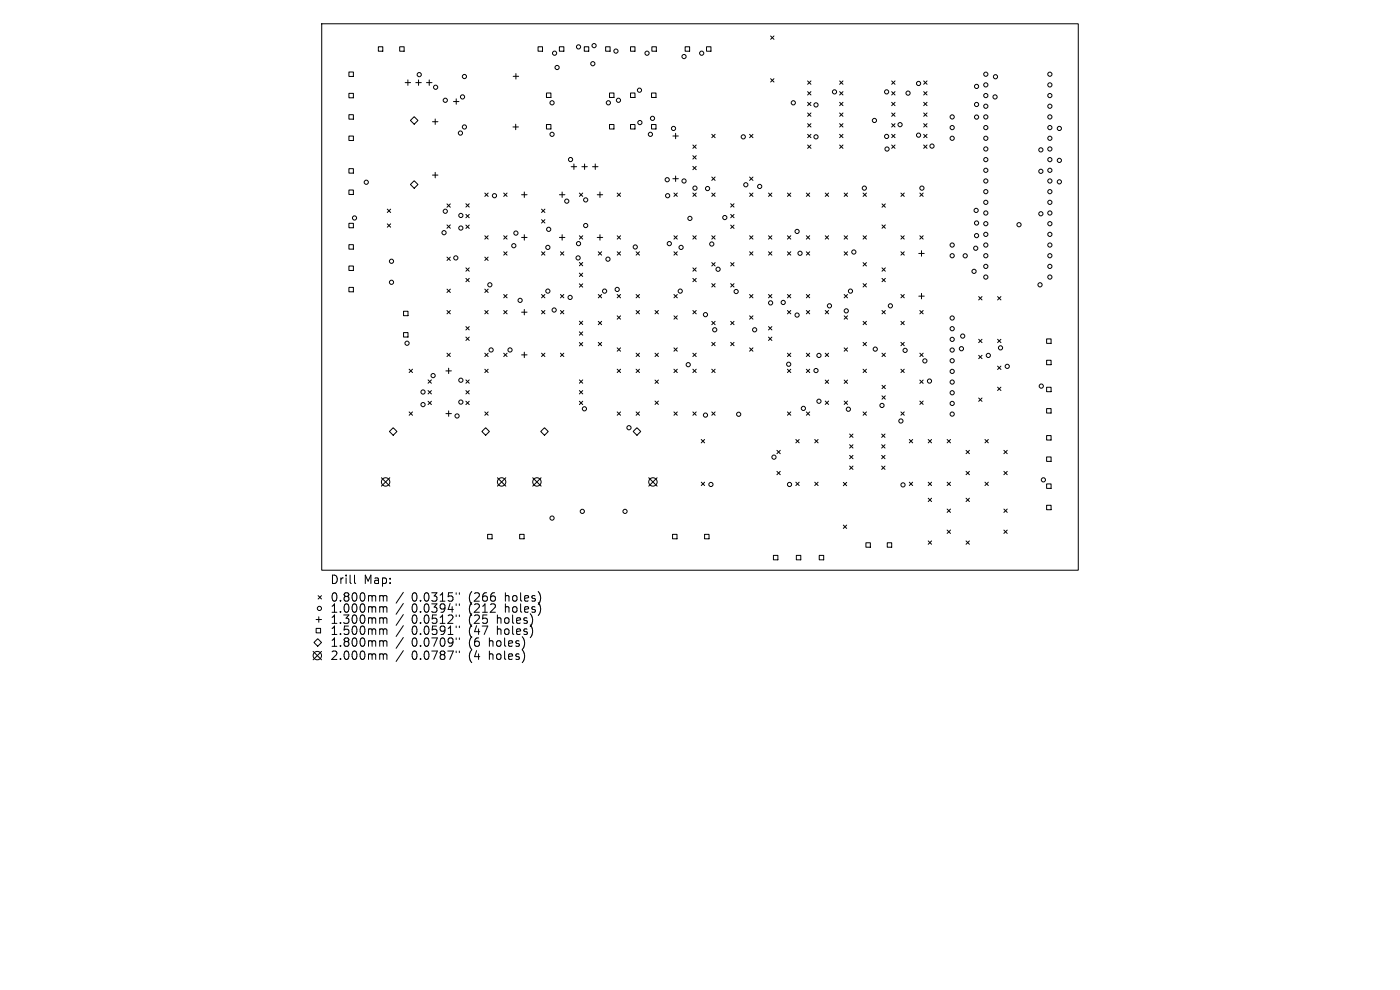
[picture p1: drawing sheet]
<svg xmlns="http://www.w3.org/2000/svg" width="297mm" height="210mm" viewBox="0 0 297 210" stroke-linecap="round" stroke-linejoin="round" font-family="sans-serif">
<defs><g id="words">
<g font-size="2.5">
<text x="70" y="124.1">Drill</text>
<text x="77.1" y="124.1">Map:</text>
<text x="70" y="127.9">0.800mm</text>
<text x="70" y="130.2">1.000mm</text>
<text x="87.3" y="127.9">0.0315&quot;</text>
<text x="87.3" y="130.2">0.0394&quot;</text>
<text x="99.6" y="127.9">(266</text>
<text x="99.6" y="130.2">(212</text>
<text x="107.4" y="127.9">holes)</text>
<text x="107.4" y="130.2">holes)</text>
<text x="70" y="132.6">1.300mm</text>
<text x="70" y="134.9">1.500mm</text>
<text x="70" y="137.4">1.800mm</text>
<text x="87.3" y="132.6">0.0512&quot;</text>
<text x="87.3" y="134.9">0.0591&quot;</text>
<text x="87.3" y="137.4">0.0709&quot;</text>
<text x="99.6" y="132.6">(25</text>
<text x="99.6" y="134.9">(47</text>
<text x="99.6" y="137.4">(6</text>
<text x="104" y="137.4">holes)</text>
<text x="105.7" y="132.6">holes)</text>
<text x="105.7" y="134.9">holes)</text>
<text x="70" y="140.2">2.000mm</text>
<text x="87.3" y="140.2">0.0787&quot;</text>
<text x="99.6" y="140.2">(4</text>
<text x="104" y="140.2">holes)</text>
</g>
</g></defs>
<g fill="none" stroke="#000" stroke-width=".21">
<path d="M68.3 5h160.5v116h-160.5zM74 15.3h1v.9h-1zM74 19.8h1v.9h-1zM80.3 9.9h.9v1h-.9zM84.8 9.9h.9v1h-.9zM86 17.5h1.1M86.5 16.9v1.2M88.2 17.5h1.2M88.8 16.9v1.2M90.5 17.5h1.1M91.1 16.9v1.2M108.9 16.2h1.1"/>
<path d="M109.4 15.6v1.2M114.1 9.9h1v1h-1zM115.9 19.7h1v1h-1zM118.7 9.9h.9v1h-.9zM124 9.9h.9v1h-.9zM128.5 9.9h.9v1h-.9zM129.3 19.7h.9v1h-.9zM133.8 9.9h.9v1h-.9zM133.8 19.7h.9v1h-.9zM138.2 19.7h1v1h-1zM138.3 9.9h.9v1h-.9zM145.4 9.9h.9v1h-.9z"/>
<path d="M149.9 9.9h.9v1h-.9zM163.5 7.6l.7 .7M163.5 16.7l.7 .7M164.2 7.6l-.7 .7M164.2 16.7l-.7 .7M171.3 17.2l.7 .7M171.3 19.4l.7 .7M172 17.2l-.7 .7M172 19.4l-.7 .7M178.1 17.2l.7 .7M178.1 19.4l.7 .7M178.8 17.2l-.7 .7"/>
<path d="M178.8 19.4l-.7 .7M189.2 17.2l.7 .7M189.2 19.4l.7 .7M189.9 17.2l-.7 .7M189.9 19.4l-.7 .7M196 17.2l.7 .7M196 19.4l.7 .7M196.7 17.2l-.7 .7M196.7 19.4l-.7 .7M74 24.3h1v1h-1zM74 28.9h1v.9h-1zM74 35.8h1v.9h-1z"/>
<path d="M87.1 25.6l.8-.8 .8 .8-.8 .8zM87.1 39.1l.8-.8 .8 .8-.8 .8zM91.7 25.8h1.2M91.7 37.1h1.2M92.3 25.2v1.2M92.3 36.6v1.1M96.2 21.5h1.2M96.8 21v1.1M108.8 26.9h1.2M109.4 26.4v1.1M115.9 26.4h1v1h-1zM121.2 35.4h1.1"/>
<path d="M121.8 34.8v1.1M123.4 35.4h1.2M124 34.8v1.1M125.7 35.4h1.2M126.3 34.8v1.1M129.3 26.4h.9v1h-.9zM133.8 26.4h.9v1h-.9zM138.2 26.4h1v1h-1zM142.8 28.9h1.1M142.8 37.9h1.1M143.3 28.3v1.1M143.3 37.3v1.2"/>
<path d="M147 30.8l.7 .7M147 33l.7 .7M147 35.3l.7 .7M147.7 30.8l-.7 .7M147.7 33l-.7 .7M147.7 35.3l-.7 .7M151 28.5l.7 .7M151 37.6l.7 .7M151.7 28.5l-.7 .7M151.7 37.6l-.7 .7M159 28.5l.7 .7M159 37.6l.7 .7"/>
<path d="M159.7 28.5l-.7 .7M159.7 37.6l-.7 .7M171.3 21.7l.7 .7M171.3 24l.7 .7M171.3 26.2l.7 .7M171.3 28.5l.7 .7M171.3 30.8l.7 .7M172 21.7l-.7 .7M172 24l-.7 .7M172 26.2l-.7 .7M172 28.5l-.7 .7M172 30.8l-.7 .7"/>
<path d="M178.1 24l.7 .7M178.1 28.5l.7 .7M178.1 30.8l.7 .7M178.1 21.7l.7 .7M178.1 26.2l.7 .7M178.8 21.7l-.7 .7M178.8 24l-.7 .7M178.8 26.2l-.7 .7M178.8 28.5l-.7 .7M178.8 30.8l-.7 .7M189.2 21.7l.7 .7M189.2 24l.7 .7"/>
<path d="M189.2 26.2l.7 .7M189.2 28.5l.7 .7M189.2 30.8l.7 .7M189.9 21.7l-.7 .7M189.9 24l-.7 .7M189.9 26.2l-.7 .7M189.9 28.5l-.7 .7M189.9 30.8l-.7 .7M196 24l.7 .7M196 26.2l.7 .7M196 30.8l.7 .7M196 21.7l.7 .7"/>
<path d="M196 28.5l.7 .7M196.7 21.7l-.7 .7M196.7 24l-.7 .7M196.7 26.2l-.7 .7M196.7 28.5l-.7 .7M196.7 30.8l-.7 .7M74 40.3h1v1h-1zM74 47.4h1v.9h-1zM74 51.9h1v.9h-1zM74 56.4h1v1h-1zM82.2 44.4l.7 .7M82.2 47.5l.7 .7"/>
<path d="M82.9 44.4l-.7 .7M82.9 47.5l-.7 .7M94.8 43.3l.7 .7M94.8 47.7l.7 .7M94.8 54.5l.7 .8M95.5 43.3l-.7 .7M95.5 47.7l-.7 .7M95.5 54.5l-.7 .8M98.8 43.2l.7 .7M98.8 45.5l.7 .7M98.8 47.7l.7 .8M98.8 56.8l.7 .7"/>
<path d="M98.8 59.1l.7 .7M99.5 43.2l-.7 .7M99.5 45.5l-.7 .7M99.5 47.7l-.7 .8M99.5 56.8l-.7 .7M99.5 59.1l-.7 .7M102.8 41l.8 .7M102.8 50l.8 .7M102.8 54.5l.8 .8M103.6 41l-.8 .7M103.6 50l-.8 .7M103.6 54.5l-.8 .8"/>
<path d="M106.9 41l.7 .7M106.9 50l.7 .7M106.9 53.4l.7 .7M107.6 41l-.7 .7M107.6 50l-.7 .7M107.6 53.4l-.7 .7M110.7 41.3h1.1M110.7 50.4h1.1M111.2 40.7v1.2M111.2 49.8v1.1M114.9 44.4l.7 .7M114.9 46.6l.7 .7"/>
<path d="M114.9 53.4l.7 .7M115.6 44.4l-.7 .7M115.6 46.6l-.7 .7M115.6 53.4l-.7 .7M118.7 41.3h1.1M118.7 50.4h1.1M118.9 53.4l.7 .7M119.3 40.7v1.2M119.3 49.8v1.1M119.6 53.4l-.7 .7M122.9 41l.7 .7M122.9 50l.7 .7"/>
<path d="M122.9 55.7l.7 .7M122.9 57.9l.7 .8M123.6 41l-.7 .7M123.6 50l-.7 .7M123.6 55.7l-.7 .7M123.6 57.9l-.7 .8M126.7 41.3h1.2M126.7 50.4h1.2M126.9 53.4l.7 .7M127.3 40.7v1.2M127.3 49.8v1.1M127.6 53.4l-.7 .7"/>
<path d="M130.9 41l.7 .7M130.9 50l.7 .7M130.9 53.4l.7 .7M131.6 41l-.7 .7M131.6 50l-.7 .7M131.6 53.4l-.7 .7M134.9 53.4l.8 .7M135.7 53.4l-.8 .7M143 41l.7 .7M143 50l.7 .7M143 53.4l.7 .7M143.7 41l-.7 .7"/>
<path d="M143.7 50l-.7 .7M143.7 53.4l-.7 .7M147 41l.7 .7M147 50l.7 .7M147 56.8l.7 .7M147 59.1l.7 .7M147.7 41l-.7 .7M147.7 50l-.7 .7M147.7 56.8l-.7 .7M147.7 59.1l-.7 .7M151 41l.7 .7M151 50l.7 .7"/>
<path d="M151 55.7l.7 .7M151.7 41l-.7 .7M151.7 50l-.7 .7M151.7 55.7l-.7 .7M155 43.2l.7 .7M155 45.5l.7 .7M155 47.7l.7 .8M155 55.7l.7 .7M155.7 43.2l-.7 .7M155.7 45.5l-.7 .7M155.7 47.7l-.7 .8M155.7 55.7l-.7 .7"/>
<path d="M159 41l.7 .7M159 50l.7 .7M159 53.4l.7 .7M159.7 41l-.7 .7M159.7 50l-.7 .7M159.7 53.4l-.7 .7M163 41l.7 .7M163 50l.7 .7M163 53.4l.7 .7M163.7 41l-.7 .7M163.7 50l-.7 .7M163.7 53.4l-.7 .7"/>
<path d="M167 41l.8 .7M167 50l.8 .7M167 53.4l.8 .7M167.8 41l-.8 .7M167.8 50l-.8 .7M167.8 53.4l-.8 .7M171.1 41l.7 .7M171.1 50l.7 .7M171.1 53.4l.7 .7M171.8 41l-.7 .7M171.8 50l-.7 .7M171.8 53.4l-.7 .7"/>
<path d="M175.1 41l.7 .7M175.1 50l.7 .7M175.8 41l-.7 .7M175.8 50l-.7 .7M179.1 41l.7 .7M179.1 50l.7 .7M179.1 53.4l.7 .7M179.8 41l-.7 .7M179.8 50l-.7 .7M179.8 53.4l-.7 .7M183.1 41l.7 .7M183.1 50l.7 .7"/>
<path d="M183.1 55.7l.7 .7M183.8 41l-.7 .7M183.8 50l-.7 .7M183.8 55.7l-.7 .7M187.1 43.3l.7 .7M187.1 47.7l.7 .7M187.1 56.8l.7 .7M187.1 59.1l.7 .7M187.8 43.3l-.7 .7M187.8 47.7l-.7 .7M187.8 56.8l-.7 .7M187.8 59.1l-.7 .7"/>
<path d="M191.1 41l.7 .7M191.1 50l.7 .7M191.1 53.4l.7 .7M191.8 41l-.7 .7M191.8 50l-.7 .7M191.8 53.4l-.7 .7M194.9 53.8h1.2M195.1 41l.7 .7M195.1 50l.7 .7M195.5 53.2v1.1M195.8 41l-.7 .7M195.8 50l-.7 .7"/>
<path d="M74 61h1v.9h-1zM85.6 66h1v1h-1zM85.6 70.6h1v.9h-1zM86.8 78.3l.7 .7M87.5 78.3l-.7 .7M94.6 78.7h1.2M94.8 61.3l.7 .7M94.8 65.9l.7 .7M94.8 74.9l.7 .7M95.2 78.1v1.2M95.5 61.3l-.7 .7M95.5 65.9l-.7 .7"/>
<path d="M95.5 74.9l-.7 .7M98.8 69.3l.7 .7M98.8 71.5l.7 .7M99.5 69.3l-.7 .7M99.5 71.5l-.7 .7M102.8 61.3l.8 .7M102.8 65.9l.8 .7M102.8 74.9l.8 .7M102.8 78.3l.8 .7M103.6 61.3l-.8 .7M103.6 65.9l-.8 .7M103.6 74.9l-.8 .7"/>
<path d="M103.6 78.3l-.8 .7M106.9 62.5l.7 .7M106.9 65.9l.7 .7M106.9 74.9l.7 .7M107.6 62.5l-.7 .7M107.6 65.9l-.7 .7M107.6 74.9l-.7 .7M110.7 66.2h1.1M110.7 75.3h1.1M111.2 65.6v1.2M111.2 74.7v1.2M114.9 62.5l.7 .7"/>
<path d="M114.9 65.9l.7 .7M114.9 74.9l.7 .7M115.6 62.5l-.7 .7M115.6 65.9l-.7 .7M115.6 74.9l-.7 .7M118.9 62.5l.7 .7M118.9 65.9l.7 .7M118.9 74.9l.7 .7M119.6 62.5l-.7 .7M119.6 65.9l-.7 .7M119.6 74.9l-.7 .7M122.9 60.2l.7 .7"/>
<path d="M122.9 68.1l.7 .7M122.9 70.4l.7 .7M122.9 72.7l.7 .7M123.6 60.2l-.7 .7M123.6 68.1l-.7 .7M123.6 70.4l-.7 .7M123.6 72.7l-.7 .7M126.9 62.5l.7 .7M126.9 68.2l.7 .7M126.9 72.6l.7 .7M127.6 62.5l-.7 .7M127.6 68.2l-.7 .7"/>
<path d="M127.6 72.6l-.7 .7M130.9 62.5l.7 .7M130.9 67l.7 .7M130.9 73.8l.7 .7M130.9 78.3l.7 .7M131.6 62.5l-.7 .7M131.6 67l-.7 .7M131.6 73.8l-.7 .7M131.6 78.3l-.7 .7M134.9 62.5l.8 .7M134.9 65.9l.8 .7M134.9 74.9l.8 .7"/>
<path d="M134.9 78.3l.8 .7M135.7 62.5l-.8 .7M135.7 65.9l-.8 .7M135.7 74.9l-.8 .7M135.7 78.3l-.8 .7M139 65.9l.7 .7M139 74.9l.7 .7M139.7 65.9l-.7 .7M139.7 74.9l-.7 .7M143 62.5l.7 .7M143 67l.7 .7M143 73.8l.7 .7"/>
<path d="M143 78.3l.7 .7M143.7 62.5l-.7 .7M143.7 67l-.7 .7M143.7 73.8l-.7 .7M143.7 78.3l-.7 .7M147 65.9l.7 .7M147 74.9l.7 .7M147 78.3l.7 .7M147.7 65.9l-.7 .7M147.7 74.9l-.7 .7M147.7 78.3l-.7 .7M151 60.2l.7 .7"/>
<path d="M151 68.2l.7 .7M151 72.6l.7 .7M151 78.3l.7 .7M151.7 60.2l-.7 .7M151.7 68.2l-.7 .7M151.7 72.6l-.7 .7M151.7 78.3l-.7 .7M155 60.2l.7 .7M155 68.2l.7 .7M155 72.6l.7 .7M155.7 60.2l-.7 .7M155.7 68.2l-.7 .7"/>
<path d="M155.7 72.6l-.7 .7M159 62.5l.7 .7M159 67l.7 .7M159 73.8l.7 .7M159.7 62.5l-.7 .7M159.7 67l-.7 .7M159.7 73.8l-.7 .7M163 62.5l.7 .7M163 69.3l.7 .7M163 71.5l.7 .7M163.7 62.5l-.7 .7M163.7 69.3l-.7 .7"/>
<path d="M163.7 71.5l-.7 .7M167 62.5l.8 .7M167 65.9l.8 .7M167 74.9l.8 .7M167 78.3l.8 .7M167.8 74.9l-.8 .7M167.8 62.5l-.8 .7M167.8 65.9l-.8 .7M167.8 78.3l-.8 .7M171.1 62.5l.7 .7M171.1 65.9l.7 .7M171.1 74.9l.7 .7"/>
<path d="M171.1 78.3l.7 .7M171.8 62.5l-.7 .7M171.8 65.9l-.7 .7M171.8 74.9l-.7 .7M171.8 78.3l-.7 .7M175.1 65.9l.7 .7M175.1 74.9l.7 .7M175.8 65.9l-.7 .7M175.8 74.9l-.7 .7M179.1 62.5l.7 .7M179.1 67l.7 .7M179.1 73.8l.7 .7"/>
<path d="M179.8 62.5l-.7 .7M179.8 67l-.7 .7M179.8 73.8l-.7 .7M183.1 60.2l.7 .7M183.1 68.2l.7 .7M183.1 72.6l.7 .7M183.1 78.3l.7 .7M183.8 72.6l-.7 .7M183.8 60.2l-.7 .7M183.8 68.2l-.7 .7M183.8 78.3l-.7 .7M187.1 65.9l.7 .7"/>
<path d="M187.1 74.9l.7 .7M187.8 65.9l-.7 .7M187.8 74.9l-.7 .7M191.1 68.2l.7 .7M191.1 62.5l.7 .7M191.1 72.6l.7 .7M191.1 78.3l.7 .7M191.8 62.5l-.7 .7M191.8 68.2l-.7 .7M191.8 72.6l-.7 .7M191.8 78.3l-.7 .7M194.9 62.8h1.2"/>
<path d="M195.1 65.9l.7 .7M195.1 74.9l.7 .7M195.5 62.2v1.2M195.8 65.9l-.7 .7M195.8 74.9l-.7 .7M207.6 62.9l.7 .7M207.6 72l.7 .7M207.6 75.4l.7 .7M208.3 62.9l-.7 .7M208.3 72l-.7 .7M208.3 75.4l-.7 .7M211.6 62.9l.7 .7"/>
<path d="M211.6 72l.7 .7M211.6 77.7l.7 .7M212.3 72l-.7 .7M212.3 62.9l-.7 .7M212.3 77.7l-.7 .7M222 71.9h1v.9h-1zM222 76.4h1v1h-1zM82.6 91.5l.8-.8 .8 .8-.8 .8zM86.8 87.4l.7 .7M87.5 87.4l-.7 .7M90.8 80.6l.7 .7M90.8 82.9l.7 .7"/>
<path d="M90.8 85.1l.7 .7M91.5 80.6l-.7 .7M91.5 82.9l-.7 .7M91.5 85.1l-.7 .7M94.6 87.7h1.2M95.2 87.2v1.1M98.8 80.6l.7 .7M98.8 82.9l.7 .7M98.8 85.1l.7 .7M99.5 80.6l-.7 .7M99.5 82.9l-.7 .7M99.5 85.1l-.7 .7"/>
<path d="M102.2 91.5l.8-.8 .8 .8-.8 .8zM102.8 87.4l.8 .7M103.6 87.4l-.8 .7M114.7 91.5l.8-.8 .8 .8-.8 .8zM122.9 80.6l.7 .7M122.9 82.9l.7 .7M122.9 85.1l.7 .7M123.6 80.6l-.7 .7M123.6 82.9l-.7 .7M123.6 85.1l-.7 .7M130.9 87.4l.7 .7M131.6 87.4l-.7 .7"/>
<path d="M134.3 91.5l.8-.8 .8 .8-.8 .8zM134.9 87.4l.8 .7M135.7 87.4l-.8 .7M139 80.6l.7 .7M139 85.1l.7 .7M139.7 80.6l-.7 .7M139.7 85.1l-.7 .7M143 87.4l.7 .7M143.7 87.4l-.7 .7M147 87.4l.7 .7M147.7 87.4l-.7 .7M148.8 93.2l.7 .7"/>
<path d="M149.5 93.2l-.7 .7M151 87.4l.7 .7M151.7 87.4l-.7 .7M164.8 95.5l.7 .7M164.8 100l.7 .7M165.5 95.5l-.7 .7M165.5 100l-.7 .7M167 87.4l.8 .7M167.8 87.4l-.8 .7M168.8 93.2l.7 .7M169.5 93.2l-.7 .7M171.1 87.4l.7 .7"/>
<path d="M171.8 87.4l-.7 .7M172.8 93.2l.8 .7M173.6 93.2l-.8 .7M175.1 80.6l.7 .7M175.1 85.1l.7 .7M175.8 80.6l-.7 .7M175.8 85.1l-.7 .7M179.1 80.6l.7 .7M179.1 85.1l.7 .7M179.8 80.6l-.7 .7M179.8 85.1l-.7 .7M180.2 92.1l.8 .7"/>
<path d="M180.2 94.3l.8 .7M180.2 96.6l.8 .7M180.2 98.9l.8 .7M181 92.1l-.8 .7M181 94.3l-.8 .7M181 96.6l-.8 .7M181 98.9l-.8 .7M183.1 87.4l.7 .7M183.8 87.4l-.7 .7M187 98.9l.8 .7M187 92.1l.8 .7M187 94.3l.8 .7"/>
<path d="M187 96.6l.8 .7M187.1 81.7l.7 .7M187.1 84l.7 .7M187.8 92.1l-.8 .7M187.8 94.3l-.8 .7M187.8 96.6l-.8 .7M187.8 98.9l-.8 .7M187.8 84l-.7 .7M187.8 81.7l-.7 .7M191.1 87.4l.7 .7M191.8 87.4l-.7 .7M192.9 93.2l.7 .7"/>
<path d="M193.6 93.2l-.7 .7M195.1 80.6l.7 .7M195.1 85.1l.7 .7M195.8 80.6l-.7 .7M195.8 85.1l-.7 .7M196.9 93.2l.7 .7M197.6 93.2l-.7 .7M200.9 93.2l.7 .7M201.6 93.2l-.7 .7M204.9 95.5l.8 .7M204.9 100l.8 .7M205.7 95.5l-.8 .7"/>
<path d="M205.7 100l-.8 .7M207.6 84.4l.7 .7M208.3 84.4l-.7 .7M209 93.2l.7 .7M209.7 93.2l-.7 .7M211.6 82.1l.7 .7M212.3 82.1l-.7 .7M213 95.5l.7 .7M213 100l.7 .7M213.7 95.5l-.7 .7M213.7 100l-.7 .7M222 82.1h1v1h-1z"/>
<path d="M222 86.7h1v.9h-1zM222 92.4h1v.9h-1zM222 96.9h1v1h-1zM80.9 101.3l1.8 1.8M82.7 101.3l-1.8 1.8M103.4 113.4h1v.9h-1zM105.5 101.3l1.8 1.8M107.3 101.3l-1.8 1.8M110.2 113.4h1v.9h-1zM113 101.3l1.8 1.8M114.8 101.3l-1.8 1.8M137.6 101.3l1.8 1.8"/>
<path d="M139.4 101.3l-1.8 1.8M142.7 113.4h.9v.9h-.9zM148.8 102.3l.7 .7M149.5 113.4h.9v.9h-.9zM149.5 102.3l-.7 .7M164.1 117.8h.9v1h-.9zM168.8 102.3l.7 .7M168.9 117.8h1v1h-1zM169.5 102.3l-.7 .7M172.8 102.3l.8 .7M173.6 102.3l-.8 .7M173.8 117.8h.9v1h-.9z"/>
<path d="M178.9 102.3l.7 .7M178.9 111.4l.7 .7M179.6 102.3l-.7 .7M179.6 111.4l-.7 .7M183.7 115.1h.9v1h-.9zM188.2 115.1h1v1h-1zM192.9 102.3l.7 .7M193.6 102.3l-.7 .7M196.9 114.7l.7 .8M196.9 102.3l.7 .7M196.9 105.7l.7 .7M197.6 102.3l-.7 .7"/>
<path d="M197.6 105.7l-.7 .7M197.6 114.7l-.7 .8M200.9 102.3l.7 .7M200.9 108l.7 .7M200.9 112.4l.7 .8M201.6 102.3l-.7 .7M201.6 108l-.7 .7M201.6 112.4l-.7 .8M204.9 105.7l.8 .7M204.9 114.7l.8 .8M205.7 105.7l-.8 .7M205.7 114.7l-.8 .8"/>
<path d="M209 102.3l.7 .7M209.7 102.3l-.7 .7M213 108l.7 .7M213 112.4l.7 .8M213.7 108l-.7 .7M213.7 112.4l-.7 .8M222 102.7h1v.9h-1zM222 107.2h1v.9h-1zM66.4 138.2l1.8 1.8M66.6 136.3l.8-.8 .8 .8-.8 .8zM67 131.4h1.2M67.1 133.3h.9v.9h-.9z"/>
<path d="M67.5 126.4l.7 .7M67.6 130.8v1.2M68.2 126.4l-.7 .7M68.2 138.2l-1.8 1.8M75.2 122v1.5l.3 .3M80.8 126.3l.4 .1 .1 .2M80.8 128.7h.3l.2 .2M80.8 131l.4 .1 .1 .2M80.8 133.4l.4 .1 .1 .2M80.8 135.9h.3l.2 .3M80.8 138.7h.3l.2 .3M81.3 126.6l.3-.3 .4 .1 .1 1.1"/>
<path d="M81.3 126.6v.9M81.3 128.9v1M81.3 131.3v.9M81.3 133.7v.9M81.3 136.2v.9M81.3 139v.9M81.3 128.9l.3-.2 .4 .1 .1 1.1M81.3 131.3l.3-.3 .4 .1 .1 1.1M81.3 133.7l.3-.3 .4 .1 .1 1.1M81.3 136.2l.3-.3 .4 .1 .1 1.1M81.3 139l.3-.3 .4 .1 .1 1.1M85.6 125.7l-1.6 2.3"/>
<path d="M85.6 128l-1.6 2.3M85.6 130.4l-1.6 2.3M85.6 132.7l-1.6 2.3M85.6 135.2l-1.6 2.3M85.6 138l-1.6 2.3M96.8 125.7v.4M96.8 128.1v.3M96.8 130.5v.3M96.8 132.8v.3M96.8 135.3v.4M96.8 138.1v.3M97.5 125.7v.4"/>
<path d="M97.5 128.1v.3M97.5 130.5v.3M97.5 132.8v.3M97.5 135.3v.4M97.5 138.1v.3"/>
<circle cx="88.9" cy="15.8" r=".45"/>
<circle cx="92.4" cy="18.5" r=".45"/>
<circle cx="98.5" cy="16.2" r=".45"/>
<circle cx="117.6" cy="11.3" r=".45"/>
<circle cx="118.2" cy="14.3" r=".45"/>
<circle cx="122.7" cy="9.9" r=".45"/>
<circle cx="125.8" cy="13.5" r=".45"/>
<circle cx="126" cy="9.7" r=".45"/>
<circle cx="130.7" cy="10.8" r=".45"/>
<circle cx="135.7" cy="19.1" r=".45"/>
<circle cx="137.3" cy="11.3" r=".45"/>
<circle cx="145.1" cy="12" r=".45"/>
<circle cx="148.9" cy="11.3" r=".45"/>
<circle cx="177" cy="19.5" r=".45"/>
<circle cx="188.1" cy="19.5" r=".45"/>
<circle cx="192.6" cy="19.8" r=".45"/>
<circle cx="194.9" cy="17.7" r=".45"/>
<circle cx="207.2" cy="18.3" r=".45"/>
<circle cx="209.1" cy="15.7" r=".45"/>
<circle cx="209.1" cy="18" r=".45"/>
<circle cx="211.2" cy="16.3" r=".45"/>
<circle cx="222.7" cy="15.7" r=".45"/>
<circle cx="222.7" cy="18" r=".45"/>
<circle cx="77.7" cy="38.7" r=".45"/>
<circle cx="94.5" cy="21.3" r=".45"/>
<circle cx="97.7" cy="28.2" r=".45"/>
<circle cx="98.1" cy="20.6" r=".45"/>
<circle cx="98.5" cy="26.9" r=".45"/>
<circle cx="117.1" cy="21.8" r=".45"/>
<circle cx="117.1" cy="28.5" r=".45"/>
<circle cx="121" cy="33.8" r=".45"/>
<circle cx="129.1" cy="21.8" r=".45"/>
<circle cx="131.2" cy="21.3" r=".45"/>
<circle cx="135.8" cy="26" r=".45"/>
<circle cx="138" cy="28.5" r=".45"/>
<circle cx="138.4" cy="25.1" r=".45"/>
<circle cx="141.5" cy="38.1" r=".45"/>
<circle cx="142.9" cy="27.2" r=".45"/>
<circle cx="145.1" cy="38.4" r=".45"/>
<circle cx="147.4" cy="39.9" r=".45"/>
<circle cx="150.1" cy="40" r=".45"/>
<circle cx="157.7" cy="29" r=".45"/>
<circle cx="158.2" cy="39.2" r=".45"/>
<circle cx="161.2" cy="39.6" r=".45"/>
<circle cx="168.3" cy="21.8" r=".45"/>
<circle cx="173.1" cy="29" r=".45"/>
<circle cx="173.1" cy="22.3" r=".45"/>
<circle cx="183.4" cy="39.9" r=".45"/>
<circle cx="185.5" cy="25.6" r=".45"/>
<circle cx="188.1" cy="28.9" r=".45"/>
<circle cx="188.2" cy="31.6" r=".45"/>
<circle cx="190.9" cy="26.4" r=".45"/>
<circle cx="194.9" cy="28.7" r=".45"/>
<circle cx="195.6" cy="39.9" r=".45"/>
<circle cx="197.7" cy="31" r=".45"/>
<circle cx="202" cy="24.8" r=".45"/>
<circle cx="202" cy="27.1" r=".45"/>
<circle cx="202" cy="29.3" r=".45"/>
<circle cx="207.2" cy="22.2" r=".45"/>
<circle cx="207.2" cy="24.8" r=".45"/>
<circle cx="209.1" cy="20.3" r=".45"/>
<circle cx="209.1" cy="36.1" r=".45"/>
<circle cx="209.1" cy="31.6" r=".45"/>
<circle cx="209.1" cy="27.1" r=".45"/>
<circle cx="209.1" cy="24.8" r=".45"/>
<circle cx="209.1" cy="29.3" r=".45"/>
<circle cx="209.1" cy="22.5" r=".45"/>
<circle cx="209.1" cy="33.9" r=".45"/>
<circle cx="209.1" cy="38.4" r=".45"/>
<circle cx="211.1" cy="20.6" r=".45"/>
<circle cx="220.8" cy="31.8" r=".45"/>
<circle cx="220.8" cy="36.3" r=".45"/>
<circle cx="222.7" cy="20.3" r=".45"/>
<circle cx="222.7" cy="36.1" r=".45"/>
<circle cx="222.7" cy="31.6" r=".45"/>
<circle cx="222.7" cy="24.8" r=".45"/>
<circle cx="222.7" cy="27.1" r=".45"/>
<circle cx="222.7" cy="22.5" r=".45"/>
<circle cx="222.7" cy="29.3" r=".45"/>
<circle cx="222.7" cy="38.4" r=".45"/>
<circle cx="222.7" cy="33.9" r=".45"/>
<circle cx="224.7" cy="27.2" r=".45"/>
<circle cx="224.7" cy="34" r=".45"/>
<circle cx="224.7" cy="38.6" r=".45"/>
<circle cx="75.2" cy="46.2" r=".45"/>
<circle cx="83.1" cy="55.4" r=".45"/>
<circle cx="83.1" cy="59.9" r=".45"/>
<circle cx="94.2" cy="49.4" r=".45"/>
<circle cx="94.5" cy="44.8" r=".45"/>
<circle cx="96.7" cy="54.7" r=".45"/>
<circle cx="97.8" cy="45.7" r=".45"/>
<circle cx="97.8" cy="48.4" r=".45"/>
<circle cx="104.9" cy="41.5" r=".45"/>
<circle cx="109" cy="52.1" r=".45"/>
<circle cx="109.4" cy="49.4" r=".45"/>
<circle cx="116.2" cy="52.5" r=".45"/>
<circle cx="116.4" cy="48.6" r=".45"/>
<circle cx="120.2" cy="42.7" r=".45"/>
<circle cx="122.6" cy="54.7" r=".45"/>
<circle cx="122.7" cy="51.7" r=".45"/>
<circle cx="124.2" cy="47.8" r=".45"/>
<circle cx="124.2" cy="42.4" r=".45"/>
<circle cx="129" cy="55" r=".45"/>
<circle cx="134.8" cy="52.4" r=".45"/>
<circle cx="141.6" cy="41.5" r=".45"/>
<circle cx="142" cy="51.7" r=".45"/>
<circle cx="144.5" cy="52.5" r=".45"/>
<circle cx="146.4" cy="46.3" r=".45"/>
<circle cx="151" cy="51.8" r=".45"/>
<circle cx="152.3" cy="57.1" r=".45"/>
<circle cx="153.8" cy="46.1" r=".45"/>
<circle cx="169.1" cy="49.1" r=".45"/>
<circle cx="169.7" cy="53.7" r=".45"/>
<circle cx="181.1" cy="53.5" r=".45"/>
<circle cx="202" cy="52" r=".45"/>
<circle cx="202" cy="54.2" r=".45"/>
<circle cx="204.8" cy="54.3" r=".45"/>
<circle cx="206.6" cy="57.6" r=".45"/>
<circle cx="207" cy="52.7" r=".45"/>
<circle cx="207.1" cy="44.6" r=".45"/>
<circle cx="207.2" cy="47.3" r=".45"/>
<circle cx="207.2" cy="50" r=".45"/>
<circle cx="209.1" cy="52" r=".45"/>
<circle cx="209.1" cy="49.7" r=".45"/>
<circle cx="209.1" cy="45.2" r=".45"/>
<circle cx="209.1" cy="56.5" r=".45"/>
<circle cx="209.1" cy="40.7" r=".45"/>
<circle cx="209.1" cy="42.9" r=".45"/>
<circle cx="209.1" cy="58.8" r=".45"/>
<circle cx="209.1" cy="54.2" r=".45"/>
<circle cx="209.1" cy="47.5" r=".45"/>
<circle cx="216.2" cy="47.7" r=".45"/>
<circle cx="220.8" cy="45.3" r=".45"/>
<circle cx="222.7" cy="49.7" r=".45"/>
<circle cx="222.7" cy="52" r=".45"/>
<circle cx="222.7" cy="45.2" r=".45"/>
<circle cx="222.7" cy="56.5" r=".45"/>
<circle cx="222.7" cy="40.7" r=".45"/>
<circle cx="222.7" cy="42.9" r=".45"/>
<circle cx="222.7" cy="58.8" r=".45"/>
<circle cx="222.7" cy="54.2" r=".45"/>
<circle cx="222.7" cy="47.5" r=".45"/>
<circle cx="86.4" cy="72.8" r=".45"/>
<circle cx="91.9" cy="79.7" r=".45"/>
<circle cx="103.9" cy="60.4" r=".45"/>
<circle cx="104.2" cy="74.2" r=".45"/>
<circle cx="108.2" cy="74.2" r=".45"/>
<circle cx="110.3" cy="63.7" r=".45"/>
<circle cx="116.2" cy="61.8" r=".45"/>
<circle cx="117.6" cy="65.8" r=".45"/>
<circle cx="120.9" cy="63.1" r=".45"/>
<circle cx="128.3" cy="61.8" r=".45"/>
<circle cx="130.9" cy="61.4" r=".45"/>
<circle cx="144.3" cy="61.8" r=".45"/>
<circle cx="146" cy="77.4" r=".45"/>
<circle cx="149.7" cy="66.7" r=".45"/>
<circle cx="151.6" cy="70" r=".45"/>
<circle cx="156.2" cy="61.8" r=".45"/>
<circle cx="160.1" cy="70" r=".45"/>
<circle cx="163.5" cy="64.3" r=".45"/>
<circle cx="166.2" cy="64.2" r=".45"/>
<circle cx="167.3" cy="77.3" r=".45"/>
<circle cx="169.1" cy="66.8" r=".45"/>
<circle cx="173.1" cy="78.6" r=".45"/>
<circle cx="173.7" cy="75.4" r=".45"/>
<circle cx="176" cy="64.9" r=".45"/>
<circle cx="179.5" cy="65.9" r=".45"/>
<circle cx="180.4" cy="61.8" r=".45"/>
<circle cx="185.7" cy="74.1" r=".45"/>
<circle cx="188.9" cy="64.9" r=".45"/>
<circle cx="192" cy="74.3" r=".45"/>
<circle cx="196.2" cy="76.6" r=".45"/>
<circle cx="202" cy="69.7" r=".45"/>
<circle cx="202" cy="74.3" r=".45"/>
<circle cx="202" cy="78.8" r=".45"/>
<circle cx="202" cy="67.5" r=".45"/>
<circle cx="202" cy="76.5" r=".45"/>
<circle cx="202" cy="72" r=".45"/>
<circle cx="204" cy="74" r=".45"/>
<circle cx="204.2" cy="71.3" r=".45"/>
<circle cx="209.7" cy="75.4" r=".45"/>
<circle cx="212.3" cy="73.8" r=".45"/>
<circle cx="213.7" cy="77.7" r=".45"/>
<circle cx="220.6" cy="60.4" r=".45"/>
<circle cx="89.7" cy="83.2" r=".45"/>
<circle cx="89.7" cy="85.8" r=".45"/>
<circle cx="97" cy="88.2" r=".45"/>
<circle cx="97.8" cy="80.7" r=".45"/>
<circle cx="97.8" cy="85.3" r=".45"/>
<circle cx="124" cy="86.7" r=".45"/>
<circle cx="133.4" cy="90.7" r=".45"/>
<circle cx="149.7" cy="88.1" r=".45"/>
<circle cx="156.7" cy="87.9" r=".45"/>
<circle cx="164.2" cy="97" r=".45"/>
<circle cx="170.4" cy="86.6" r=".45"/>
<circle cx="173.7" cy="85.1" r=".45"/>
<circle cx="180" cy="86.8" r=".45"/>
<circle cx="187.1" cy="86" r=".45"/>
<circle cx="191.1" cy="89.3" r=".45"/>
<circle cx="197.2" cy="80.8" r=".45"/>
<circle cx="202" cy="83.3" r=".45"/>
<circle cx="202" cy="87.8" r=".45"/>
<circle cx="202" cy="81" r=".45"/>
<circle cx="202" cy="85.6" r=".45"/>
<circle cx="220.9" cy="81.9" r=".45"/>
<circle cx="81.8" cy="102.2" r=".89"/>
<circle cx="106.4" cy="102.2" r=".89"/>
<circle cx="113.9" cy="102.2" r=".89"/>
<circle cx="117.1" cy="109.9" r=".45"/>
<circle cx="123.5" cy="108.5" r=".45"/>
<circle cx="132.6" cy="108.5" r=".45"/>
<circle cx="138.5" cy="102.2" r=".89"/>
<circle cx="150.8" cy="102.8" r=".45"/>
<circle cx="167.5" cy="102.8" r=".45"/>
<circle cx="191.6" cy="102.9" r=".45"/>
<circle cx="221.3" cy="101.8" r=".45"/>
<circle cx="67.3" cy="139.1" r=".89"/>
<circle cx="67.8" cy="129.1" r=".45"/>
</g>
<use href="#words"/>
</svg>
